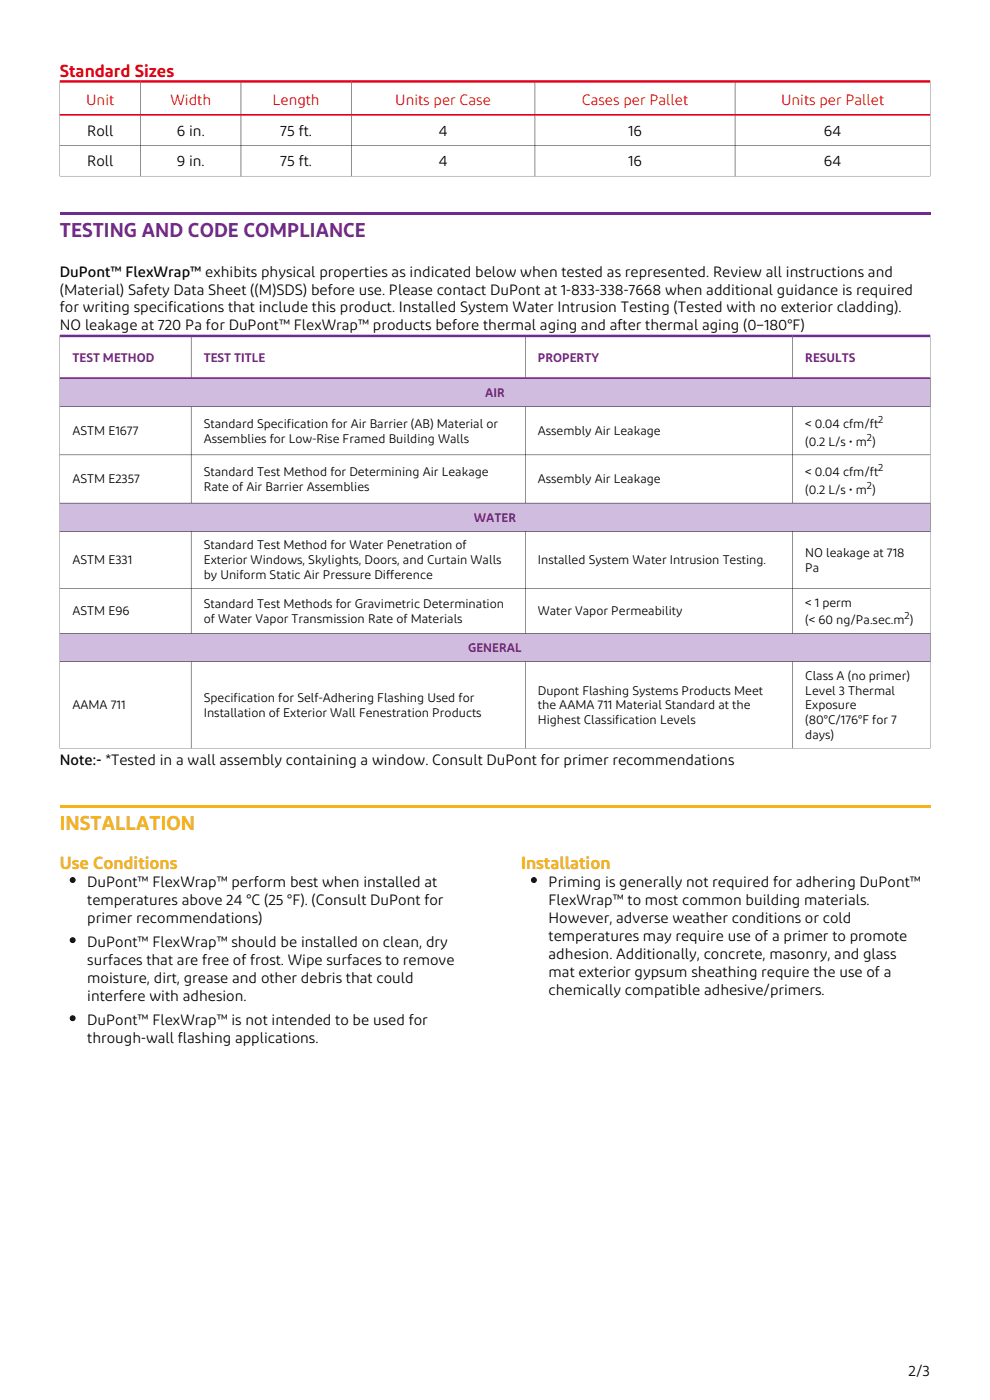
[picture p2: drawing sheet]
<svg xmlns="http://www.w3.org/2000/svg" width="210mm" height="297mm" viewBox="0 0 210 297" stroke-linecap="round" stroke-linejoin="round" font-family="sans-serif">
<defs><g id="words">
<text font-size="4.2" fill="#6f2b8e" x="12.7" y="50.3">TESTING AND CODE COMPLIANCE</text>
<text font-size="4.2" fill="#f7b217" x="12.7" y="176">INSTALLATION</text>
<text font-size="3.7" fill="#e4001c" x="12.7" y="16.4">Standard Sizes</text>
<g font-size="3.7" fill="#f7b217">
<text x="12.7" y="184.2">Use Conditions</text>
<text x="110.5" y="184.2">Installation</text>
</g>
<g font-size="3.2" fill="#e4001c">
<text x="18.3" y="22.2">Unit</text>
<text x="36.2" y="22.2">Width</text>
<text x="57.8" y="22.2">Length</text>
<text x="83.8" y="22.2">Units per Case</text>
<text x="123.4" y="22.2">Cases per Pallet</text>
<text x="165.7" y="22.2">Units per Pallet</text>
</g>
<g font-size="3.2">
<text x="18.5" y="28.8">Roll</text>
<text x="37.5" y="28.8">6 in.</text>
<text x="59.5" y="28.8">75 ft.</text>
<text x="93.1" y="28.8">4</text>
<text x="133.2" y="28.8">16</text>
<text x="174.8" y="28.8">64</text>
<text x="18.5" y="35.3">Roll</text>
<text x="37.5" y="35.3">9 in.</text>
<text x="59.5" y="35.3">75 ft.</text>
<text x="93.1" y="35.3">4</text>
<text x="133.2" y="35.3">16</text>
<text x="174.8" y="35.3">64</text>
<text x="12.7" y="58.7">DuPont™ FlexWrap™ exhibits physical properties as indicated below when tested as represented. Review all instructions and</text>
<text x="12.7" y="62.5">(Material) Safety Data Sheet ((M)SDS) before use. Please contact DuPont at 1-833-338-7668 when additional guidance is required</text>
<text x="12.7" y="66.3">for writing specifications that include this product. Installed System Water Intrusion Testing (Tested with no exterior cladding).</text>
<text x="12.7" y="70">NO leakage at 720 Pa for DuPont™ FlexWrap™ products before thermal aging and after thermal aging (0–180°F)</text>
<text x="12.7" y="162.3">Note:- *Tested in a wall assembly containing a window. Consult DuPont for primer recommendations</text>
<text x="18.5" y="188.2">DuPont™ FlexWrap™ perform best when installed at</text>
<text x="116.4" y="188.2">Priming is generally not required for adhering DuPont™</text>
<text x="18.5" y="192">temperatures above 24 °C (25 °F). (Consult DuPont for</text>
<text x="18.5" y="195.8">primer recommendations)</text>
<text x="116.4" y="192">FlexWrap™ to most common building materials.</text>
<text x="116.4" y="195.8">However, adverse weather conditions or cold</text>
<text x="18.5" y="201">DuPont™ FlexWrap™ should be installed on clean, dry</text>
<text x="116.4" y="199.6">temperatures may require use of a primer to promote</text>
<text x="116.4" y="203.4">adhesion. Additionally, concrete, masonry, and glass</text>
<text x="18.5" y="204.8">surfaces that are free of frost. Wipe surfaces to remove</text>
<text x="18.5" y="208.6">moisture, dirt, grease and other debris that could</text>
<text x="116.4" y="207.2">mat exterior gypsum sheathing require the use of a</text>
<text x="18.5" y="212.4">interfere with adhesion.</text>
<text x="116.4" y="211.1">chemically compatible adhesive/primers.</text>
<text x="18.5" y="217.5">DuPont™ FlexWrap™ is not intended to be used for</text>
<text x="18.5" y="221.3">through-wall flashing applications.</text>
<text x="192.7" y="291.8">2/3</text>
</g>
<g font-size="2.6" fill="#6f2b8e">
<text x="15.4" y="76.8">TEST METHOD</text>
<text x="43.2" y="76.8">TEST TITLE</text>
<text x="114.1" y="76.8">PROPERTY</text>
<text x="170.8" y="76.8">RESULTS</text>
<text x="102.9" y="84.3">AIR</text>
<text x="100.5" y="110.7">WATER</text>
<text x="99.3" y="138.4">GENERAL</text>
</g>
<g font-size="2.6">
<text x="15.4" y="92.4">ASTM E1677</text>
<text x="43.2" y="90.8">Standard Specification for Air Barrier (AB) Material or</text>
<text x="43.2" y="93.9">Assemblies for Low-Rise Framed Building Walls</text>
<text x="114.1" y="92.4">Assembly Air Leakage</text>
<text x="170.8" y="90.8">&lt; 0.04 cfm/ft</text>
<text x="170.8" y="94.6">(0.2 L/s • m )</text>
<text x="43.2" y="101">Standard Test Method for Determining Air Leakage</text>
<text x="170.8" y="101">&lt; 0.04 cfm/ft</text>
<text x="15.4" y="102.6">ASTM E2357</text>
<text x="43.2" y="104.1">Rate of Air Barrier Assemblies</text>
<text x="114.1" y="102.6">Assembly Air Leakage</text>
<text x="170.8" y="104.8">(0.2 L/s • m )</text>
<text x="15.4" y="119.7">ASTM E331</text>
<text x="43.2" y="116.6">Standard Test Method for Water Penetration of</text>
<text x="43.2" y="119.7">Exterior Windows, Skylights, Doors, and Curtain Walls</text>
<text x="114.1" y="119.7">Installed System Water Intrusion Testing.</text>
<text x="170.8" y="118.1">NO leakage at 718</text>
<text x="43.2" y="122.8">by Uniform Static Air Pressure Difference</text>
<text x="170.8" y="121.3">Pa</text>
<text x="15.4" y="130.5">ASTM E96</text>
<text x="43.2" y="129">Standard Test Methods for Gravimetric Determination</text>
<text x="114.1" y="130.5">Water Vapor Permeability</text>
<text x="170.8" y="128.7">&lt; 1 perm</text>
<text x="43.2" y="132.1">of Water Vapor Transmission Rate of Materials</text>
<text x="170.8" y="132.4">(&lt; 60 ng/Pa.sec.m )</text>
<text x="43.2" y="148.9">Specification for Self-Adhering Flashing Used for</text>
<text x="114.1" y="147.4">Dupont Flashing Systems Products Meet</text>
<text x="170.8" y="144.2">Class A (no primer)</text>
<text x="170.8" y="147.4">Level 3 Thermal</text>
<text x="15.4" y="150.5">AAMA 711</text>
<text x="43.2" y="152.1">Installation of Exterior Wall Fenestration Products</text>
<text x="114.1" y="150.5">the AAMA 711 Material Standard at the</text>
<text x="114.1" y="153.6">Highest Classification Levels</text>
<text x="170.8" y="150.5">Exposure</text>
<text x="170.8" y="153.6">(80°C/176°F for 7</text>
<text x="170.8" y="156.8">days)</text>
</g>
<g font-size="2.2">
<text x="186.3" y="89.8">2</text>
<text x="183.9" y="93.5">2</text>
<text x="186.3" y="100">2</text>
<text x="183.9" y="103.7">2</text>
<text x="191.9" y="131.4">2</text>
</g>
</g></defs>
<g fill="#000">
<circle cx="15.4" cy="199.4" r=".62"/>
<circle cx="15.4" cy="186.7" r=".62"/>
<circle cx="113.3" cy="186.7" r=".62"/>
<circle cx="15.4" cy="216" r=".62"/>
</g>
<path d="M12.7 170.8h184.6v.5h-184.6z" fill="#f7b217"/>
<g fill="#d0bcdf">
<path d="M12.7 80.2h184.6v6.1h-184.6z"/>
<path d="M12.7 106.7h184.6v6h-184.6z"/>
<path d="M12.7 134.4h184.6v5.9h-184.6z"/>
</g>
<g fill="none" stroke="#000" stroke-width=".21">
<path d="M12.7 71v87.8M40.5 71v9.4M111.4 71v9.4M168.1 71v9.4M197.3 71v87.8M12.7 86.3h184.6M12.7 96.5h184.6M40.5 86.3v20.4M111.4 86.3v20.4M168.1 86.3v20.4M12.7 106.7h184.6M12.7 112.7h184.6"/>
<path d="M40.5 112.7v21.7M111.4 112.7v21.7M168.1 112.7v21.7M12.7 124.8h184.6M12.7 134.4h184.6M12.7 140.4h184.6M12.7 158.7h184.6M40.5 140.3v18.5M111.4 140.3v18.5M168.1 140.3v18.5"/>
</g>
<path d="M12.7 80.2h184.6" fill="none" stroke="#6f2b8e" stroke-width=".26"/>
<g fill="#6f2b8e">
<path d="M12.7 71h27.9l-.1 .5h-27.8z"/>
<path d="M40.5 71h70.9v.5h-70.8z"/>
<path d="M111.4 71h56.8l-.1 .5h-56.7z"/>
<path d="M168.1 71h29.2v.5h-29.1z"/>
<path d="M12.7 45h184.6v.6h-184.6z"/>
</g>
<path d="M12.7 17v20.4h184.6M29.9 17v20.4M51.1 17v20.4M74.5 17v20.4M113.5 17v20.4M155.9 17v20.4M197.3 17v20.4M12.7 30.9h184.6" fill="none" stroke="#000" stroke-width=".21"/>
<path d="M12.7 24.3h184.6" fill="none" stroke="#e4001c" stroke-width=".26"/>
<g fill="#e4001c">
<path d="M12.7 17h17.2l-.1 .5h-17.1z"/>
<path d="M29.8 17h21.3v.5h-21.2z"/>
<path d="M51.1 17h23.4v.5h-23.4z"/>
<path d="M74.5 17h39v.5h-39z"/>
<path d="M113.5 17h42.4v.5h-42.4z"/>
<path d="M155.9 17h41.4v.5h-41.4z"/>
</g>
<use href="#words"/>
</svg>
